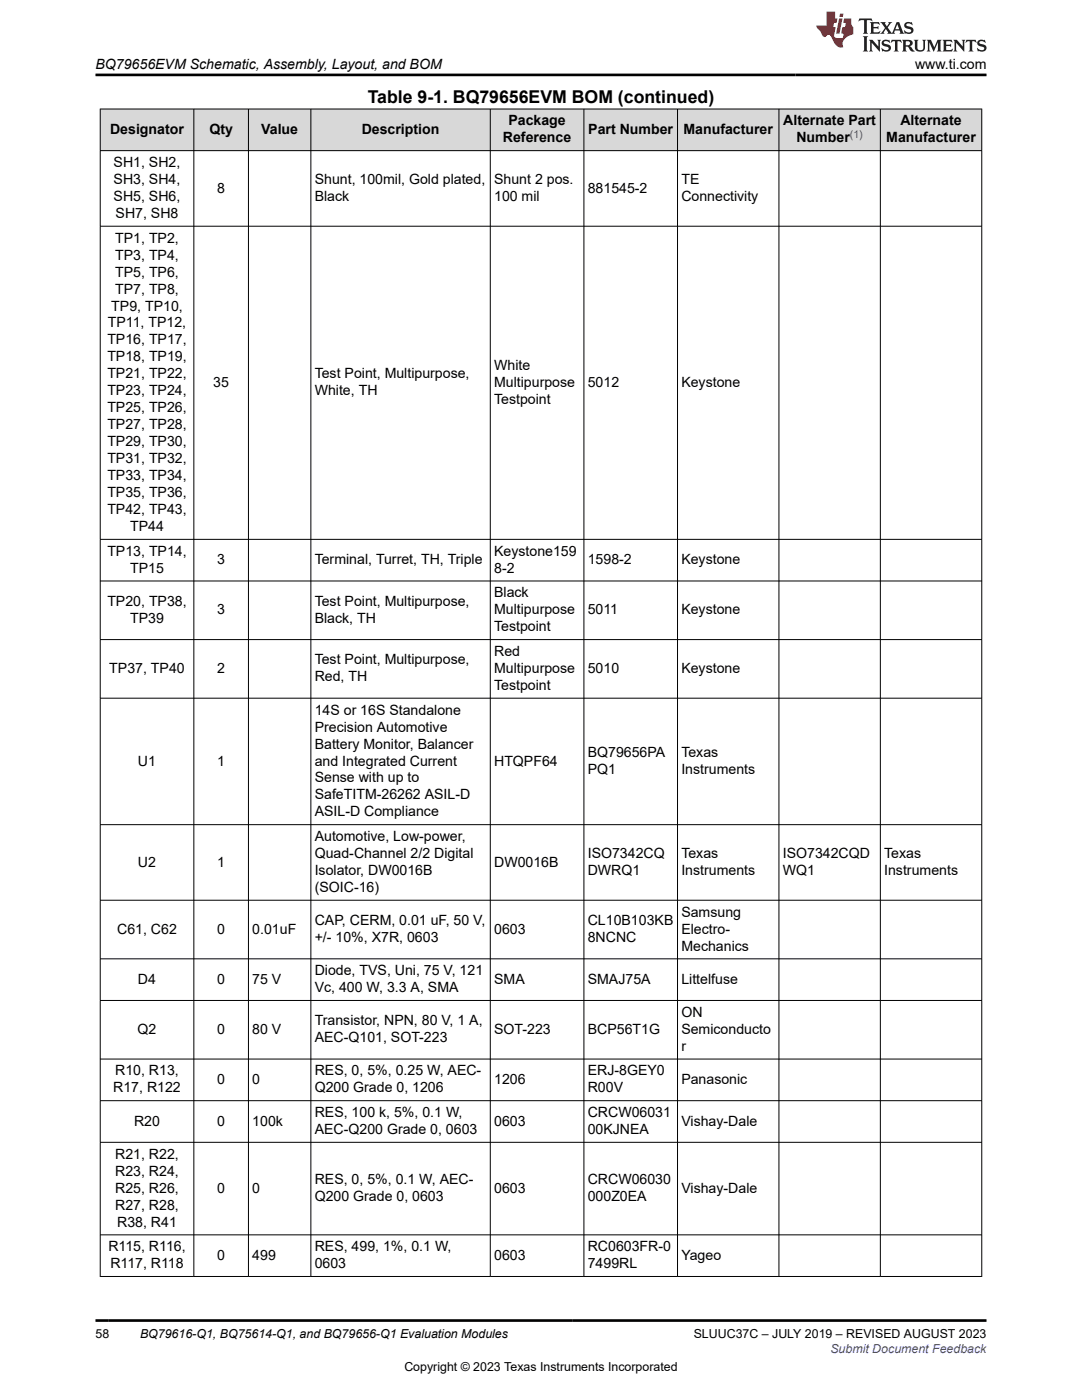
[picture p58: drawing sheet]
<svg xmlns="http://www.w3.org/2000/svg" width="216mm" height="279mm" viewBox="0 0 216 279" stroke-linecap="round" stroke-linejoin="round" font-family="sans-serif">
<defs><g id="words">
<text font-size="3.5" x="73.4" y="20.6">Table 9-1. BQ79656EVM BOM (continued)</text>
<g font-size="2.8">
<text x="19" y="13.8">BQ79656EVM Schematic, Assembly, Layout, and BOM</text>
<text x="182.6" y="13.8">www.ti.com</text>
<text x="22" y="26.7">Designator</text>
<text x="41.8" y="26.7">Qty</text>
<text x="52.1" y="26.7">Value</text>
<text x="72.2" y="26.7">Description</text>
<text x="100.3" y="28.4">Reference</text>
<text x="101.4" y="25">Package</text>
<text x="117.4" y="26.7">Part Number</text>
<text x="136.4" y="26.7">Manufacturer</text>
<text x="156.3" y="25">Alternate Part</text>
<text x="158.9" y="28.4">Number</text>
<text x="176.8" y="28.4">Manufacturer</text>
<text x="179.7" y="25">Alternate</text>
<text x="22.7" y="33.3">SH1, SH2,</text>
<text x="22.7" y="36.7">SH3, SH4,</text>
<text x="22.7" y="40.1">SH5, SH6,</text>
<text x="43.3" y="38.4">8</text>
<text x="62.8" y="36.7">Shunt, 100mil, Gold plated,</text>
<text x="62.8" y="40.1">Black</text>
<text x="98.6" y="36.7">Shunt 2 pos.</text>
<text x="98.6" y="40.1">100 mil</text>
<text x="117.3" y="38.4">881545-2</text>
<text x="136" y="36.7">TE</text>
<text x="136" y="40.1">Connectivity</text>
<text x="23.1" y="43.5">SH7, SH8</text>
<text x="23" y="48.4">TP1, TP2,</text>
<text x="23" y="51.8">TP3, TP4,</text>
<text x="23" y="55.2">TP5, TP6,</text>
<text x="23" y="58.6">TP7, TP8,</text>
<text x="21.5" y="65.4">TP11, TP12,</text>
<text x="22.2" y="62">TP9, TP10,</text>
<text x="21.4" y="68.7">TP16, TP17,</text>
<text x="21.4" y="72.1">TP18, TP19,</text>
<text x="21.4" y="75.5">TP21, TP22,</text>
<text x="42.6" y="77.2">35</text>
<text x="62.8" y="75.5">Test Point, Multipurpose,</text>
<text x="98.6" y="73.8">White</text>
<text x="98.6" y="77.2">Multipurpose</text>
<text x="117.3" y="77.2">5012</text>
<text x="136" y="77.2">Keystone</text>
<text x="21.4" y="78.9">TP23, TP24,</text>
<text x="21.4" y="82.3">TP25, TP26,</text>
<text x="62.8" y="78.9">White, TH</text>
<text x="98.6" y="80.6">Testpoint</text>
<text x="21.4" y="85.7">TP27, TP28,</text>
<text x="21.4" y="89.1">TP29, TP30,</text>
<text x="21.4" y="92.4">TP31, TP32,</text>
<text x="21.4" y="95.8">TP33, TP34,</text>
<text x="21.4" y="99.2">TP35, TP36,</text>
<text x="21.4" y="102.6">TP42, TP43,</text>
<text x="26" y="106">TP44</text>
<text x="21.4" y="110.9">TP13, TP14,</text>
<text x="43.3" y="112.6">3</text>
<text x="62.8" y="112.6">Terminal, Turret, TH, Triple</text>
<text x="98.6" y="110.9">Keystone159</text>
<text x="117.3" y="112.6">1598-2</text>
<text x="136" y="112.6">Keystone</text>
<text x="26" y="114.3">TP15</text>
<text x="98.6" y="114.3">8-2</text>
<text x="98.6" y="119.2">Black</text>
<text x="21.4" y="120.9">TP20, TP38,</text>
<text x="26" y="124.3">TP39</text>
<text x="43.3" y="122.6">3</text>
<text x="62.8" y="120.9">Test Point, Multipurpose,</text>
<text x="62.8" y="124.3">Black, TH</text>
<text x="98.6" y="122.6">Multipurpose</text>
<text x="98.6" y="126">Testpoint</text>
<text x="117.3" y="122.6">5011</text>
<text x="136" y="122.6">Keystone</text>
<text x="98.6" y="130.9">Red</text>
<text x="21.8" y="134.3">TP37, TP40</text>
<text x="43.3" y="134.3">2</text>
<text x="62.8" y="132.6">Test Point, Multipurpose,</text>
<text x="62.8" y="136">Red, TH</text>
<text x="98.6" y="134.3">Multipurpose</text>
<text x="98.6" y="137.7">Testpoint</text>
<text x="117.3" y="134.3">5010</text>
<text x="136" y="134.3">Keystone</text>
<text x="62.8" y="142.6">14S or 16S Standalone</text>
<text x="62.8" y="146">Precision Automotive</text>
<text x="62.8" y="149.4">Battery Monitor, Balancer</text>
<text x="27.5" y="152.8">U1</text>
<text x="43.3" y="152.8">1</text>
<text x="62.8" y="152.8">and Integrated Current</text>
<text x="98.6" y="152.8">HTQPF64</text>
<text x="117.3" y="151.1">BQ79656PA</text>
<text x="117.3" y="154.5">PQ1</text>
<text x="136" y="151.1">Texas</text>
<text x="136" y="154.5">Instruments</text>
<text x="62.8" y="156.2">Sense with up to</text>
<text x="62.8" y="159.5">SafeTITM-26262 ASIL-D</text>
<text x="62.8" y="162.9">ASIL-D Compliance</text>
<text x="62.8" y="167.9">Automotive, Low-power,</text>
<text x="27.5" y="172.9">U2</text>
<text x="43.3" y="172.9">1</text>
<text x="62.8" y="171.2">Quad-Channel 2/2 Digital</text>
<text x="98.6" y="172.9">DW0016B</text>
<text x="117.3" y="171.2">ISO7342CQ</text>
<text x="136" y="171.2">Texas</text>
<text x="156.2" y="171.2">ISO7342CQD</text>
<text x="176.4" y="171.2">Texas</text>
<text x="62.8" y="174.6">Isolator, DW0016B</text>
<text x="62.8" y="178">(SOIC-16)</text>
<text x="117.3" y="174.6">DWRQ1</text>
<text x="136" y="174.6">Instruments</text>
<text x="156.2" y="174.6">WQ1</text>
<text x="176.4" y="174.6">Instruments</text>
<text x="62.8" y="184.6">CAP, CERM, 0.01 uF, 50 V,</text>
<text x="117.3" y="184.6">CL10B103KB</text>
<text x="136" y="182.9">Samsung</text>
<text x="23.4" y="186.3">C61, C62</text>
<text x="43.3" y="186.3">0</text>
<text x="50.3" y="186.3">0.01uF</text>
<text x="62.8" y="188">+/- 10%, X7R, 0603</text>
<text x="98.6" y="186.3">0603</text>
<text x="117.3" y="188">8NCNC</text>
<text x="136" y="186.3">Electro-</text>
<text x="136" y="189.7">Mechanics</text>
<text x="27.5" y="196.3">D4</text>
<text x="43.3" y="196.3">0</text>
<text x="50.3" y="196.3">75 V</text>
<text x="62.8" y="194.6">Diode, TVS, Uni, 75 V, 121</text>
<text x="98.6" y="196.3">SMA</text>
<text x="117.3" y="196.3">SMAJ75A</text>
<text x="136" y="196.3">Littelfuse</text>
<text x="62.8" y="198">Vc, 400 W, 3.3 A, SMA</text>
<text x="136" y="202.9">ON</text>
<text x="27.5" y="206.3">Q2</text>
<text x="43.3" y="206.3">0</text>
<text x="50.3" y="206.3">80 V</text>
<text x="62.8" y="204.6">Transistor, NPN, 80 V, 1 A,</text>
<text x="62.8" y="208">AEC-Q101, SOT-223</text>
<text x="98.6" y="206.3">SOT-223</text>
<text x="117.3" y="206.3">BCP56T1G</text>
<text x="136" y="206.3">Semiconducto</text>
<text x="136" y="209.7">r</text>
<text x="23" y="214.6">R10, R13,</text>
<text x="62.8" y="214.6">RES, 0, 5%, 0.25 W, AEC-</text>
<text x="117.3" y="214.6">ERJ-8GEY0</text>
<text x="22.6" y="218">R17, R122</text>
<text x="43.3" y="216.3">0</text>
<text x="50.3" y="216.3">0</text>
<text x="62.8" y="218">Q200 Grade 0, 1206</text>
<text x="98.6" y="216.3">1206</text>
<text x="117.3" y="218">R00V</text>
<text x="136" y="216.3">Panasonic</text>
<text x="26.8" y="224.6">R20</text>
<text x="43.3" y="224.6">0</text>
<text x="50.3" y="224.6">100k</text>
<text x="62.8" y="222.9">RES, 100 k, 5%, 0.1 W,</text>
<text x="62.8" y="226.3">AEC-Q200 Grade 0, 0603</text>
<text x="98.6" y="224.6">0603</text>
<text x="117.3" y="222.9">CRCW06031</text>
<text x="117.3" y="226.3">00KJNEA</text>
<text x="136" y="224.6">Vishay-Dale</text>
<text x="23" y="231.2">R21, R22,</text>
<text x="23" y="234.6">R23, R24,</text>
<text x="23" y="238">R25, R26,</text>
<text x="43.3" y="238">0</text>
<text x="50.3" y="238">0</text>
<text x="62.8" y="236.3">RES, 0, 5%, 0.1 W, AEC-</text>
<text x="62.8" y="239.7">Q200 Grade 0, 0603</text>
<text x="98.6" y="238">0603</text>
<text x="117.3" y="236.3">CRCW06030</text>
<text x="117.3" y="239.7">000Z0EA</text>
<text x="136" y="238">Vishay-Dale</text>
<text x="23" y="241.4">R27, R28,</text>
<text x="23.4" y="244.8">R38, R41</text>
<text x="21.6" y="249.7">R115, R116,</text>
<text x="43.3" y="251.4">0</text>
<text x="50.3" y="251.4">499</text>
<text x="62.8" y="249.7">RES, 499, 1%, 0.1 W,</text>
<text x="98.6" y="251.4">0603</text>
<text x="117.3" y="249.7">RC0603FR-0</text>
<text x="136" y="251.4">Yageo</text>
<text x="22" y="253.1">R117, R118</text>
<text x="62.8" y="253.1">0603</text>
<text x="117.3" y="253.1">7499RL</text>
</g>
<g font-size="2.5">
<text x="19" y="267.1">58</text>
<text x="27.9" y="267.1">BQ79616-Q1, BQ75614-Q1, and BQ79656-Q1 Evaluation Modules</text>
<text x="138.4" y="267.1">SLUUC37C – JULY 2019 – REVISED AUGUST 2023</text>
<text x="80.7" y="273.5">Copyright © 2023 Texas Instruments Incorporated</text>
</g>
<text font-size="2.5" fill="#00f" x="165.7" y="270">Submit Document Feedback</text>
<text font-size="2.1" fill="#00f" x="169.6" y="27.5">(1)</text>
</g></defs>
<g fill="#d8d8d8">
<path d="M20 21.8h175.9v8.3h-175.9z" fill-rule="evenodd"/>
<path d="M20.1 21.8h18.5v8.2h-18.5z" fill-rule="evenodd"/>
<path d="M38.7 21.8h10.8v8.2h-10.8z" fill-rule="evenodd"/>
<path d="M49.6 21.8h12.4v8.2h-12.4z" fill-rule="evenodd"/>
<path d="M62.1 21.8h35.7v8.2h-35.7z" fill-rule="evenodd"/>
<path d="M97.9 21.8h18.5v8.2h-18.5z" fill-rule="evenodd"/>
<path d="M116.6 21.8h18.5v8.2h-18.5z" fill-rule="evenodd"/>
<path d="M135.3 21.8h20.1v8.2h-20.1z" fill-rule="evenodd"/>
<path d="M155.5 21.8h20.1v8.2h-20.1z" fill-rule="evenodd"/>
<path d="M175.7 21.8h20.1v8.2h-20.1z" fill-rule="evenodd"/>
</g>
<g fill="none" stroke="#000" stroke-width=".2">
<path d="M19.9 21.8h176.1M19.9 30.1h176.1M20 21.7v233.1M38.7 21.7v233.1M49.6 21.7v233.1M62 21.7v233.1M97.8 21.7v233.1M116.5 21.7v233.1M135.2 21.7v233.1M155.4 21.7v233.1M175.7 21.7v233.1M195.9 21.7v233.1"/>
<path d="M19.9 45.1h176.1M19.9 107.6h176.1M19.9 115.9h176.1M19.9 127.6h176.1M19.9 139.3h176.1M19.9 164.6h176.1M19.9 179.7h176.1M19.9 191.4h176.1M19.9 199.7h176.1M19.9 211.4h176.1M19.9 219.7h176.1M19.9 228h176.1"/>
<path d="M19.9 246.4h176.1M19.9 254.7h176.1"/>
</g>
<path d="M171.5 3.7l-.2 .6 .5-.3h.6v.2v2.2l-.2 .3h1l-.2-.3v-2.2v-.2h.5l.5 .3-.1-.6zM173.6 4.4l.2 .4v1.6l-.2 .3h1.9l.1-.6a1.08 1.08 0 0 1-1.3 .2v-.6h.6l.4 .1v-.6l-.4 .2h-.6v-.6l.2-.1a1 1 0 0 1 1 .3l-.1-.6zM175.7 4.4l.9 1.2-1 1.1h.9l-.2-.2 .5-.7 .4 .7-.2 .2h1.6l-.2-.2 .2-.4h.9l.1 .4-.1 .2h.9l-.2-.3-.8-2h-.5l-.9 2.2-.9-1.1 .9-1.1h-.8l.2 .2-.4 .7-.4-.7 .2-.2zM179 4.8l.4 1h-.7zM180.7 4.6a.65 .65 0 0 0-.2 .7 .65 .65 0 0 0 .6 .4l.6 .2 .1 .2a.79 .79 0 0 1-.7 .4 .79 .79 0 0 1-.7-.5l.1 .7 .2-.1a.93 .93 0 0 0 1.1 .1 .93 .93 0 0 0 .4-.9 1.46 1.46 0 0 0-1.2-.6l-.1-.4a1.09 1.09 0 0 1 1.2 .2l-.2-.6-.1 .1-.5-.1zM172.2 7.2l.2 .4v2.3l-.2 .4h1l-.2-.4v-2.3l.2-.4zM173.4 7.9l.2 .4v1.6l-.2 .4h.8l-.3-.4 .1-1.4 1.6 1.8v-2l.2-.4h-.7l.1 .3 .1 1.1-1.2-1.4zM176.2 8.1a.65 .65 0 0 0-.2 .7 .65 .65 0 0 0 .6 .4l.6 .2 .1 .3a.79 .79 0 0 1-.7 .3 .79 .79 0 0 1-.7-.5l.1 .8 .2-.1a.93 .93 0 0 0 1.1 0 .93 .93 0 0 0 .4-.9 1.46 1.46 0 0 0-1.2-.6l-.1-.4a1.09 1.09 0 0 1 1.2 .2l-.1-.6-.2 .1-.5-.1zM177.9 7.9l-.1 .7a.63 .63 0 0 1 .8-.4v1.7l-.3 .4h1l-.2-.4v-1.7a.66 .66 0 0 1 .8 .4l-.1-.7zM180 7.9l.2 .4v1.6l-.2 .4h1l-.2-.2-.1-.8 .5 .1 .1 .1a.79 .79 0 0 0 1.2 .7l-1-1a.61 .61 0 0 0 .6-.6 .61 .61 0 0 0-.5-.6zM180.8 8.3l.1-.1a.47 .47 0 0 1 .5 .1 .47 .47 0 0 1 .1 .5l-.1 .2h-.7zM182.3 7.9l.2 .3a2.27 2.27 0 0 0 .4 1.9 1.04 1.04 0 0 0 1.7-.6v-1.3l.2-.3h-.8l.2 .4v1.2a.6 .6 0 0 1-.6 .5 .6 .6 0 0 1-.6-.5v-1.2l.3-.4zM184.9 7.9l.2 .4v1.6l-.2 .4h.8l-.3-.4v-1.5l.9 1.9 .9-1.9v1.5l-.3 .4h1l-.2-.4v-1.6l.2-.4h-.8l-.7 1.6-.6-1.6zM188.1 7.9l.2 .4v1.6l-.2 .4h1.9l.1-.6a1.09 1.09 0 0 1-1.3 .1v-.6h.6l.4 .2v-.7l-.4 .2h-.6v-.5l.2-.2a1.01 1.01 0 0 1 1 .3l-.1-.6zM190.2 7.9l.3 .4v1.6l-.3 .4h.8l-.2-.4v-1.4l1.6 1.8v-2l.2-.4h-.7l.2 .3v1.1l-1.2-1.4zM192.8 7.9l-.1 .7a.63 .63 0 0 1 .8-.4v1.7l-.3 .4h1l-.2-.4v-1.7a.66 .66 0 0 1 .8 .4l-.1-.7zM195.2 8.1a.65 .65 0 0 0-.2 .7 .65 .65 0 0 0 .6 .4l.6 .2 .2 .3a.79 .79 0 0 1-.7 .3 .79 .79 0 0 1-.7-.5l.1 .8 .2-.1a.93 .93 0 0 0 1 0 .93 .93 0 0 0 .5-.9 1.46 1.46 0 0 0-1.3-.6v-.4a1.09 1.09 0 0 1 1.2 .2l-.2-.6-.2 .1-.5-.1z" fill="#231f20"/>
<path d="M164.9 2.3v2.8h-2l.1 .4 .8 .9a.95 .95 0 0 0 1 .9 .59 .59 0 0 1 .5-.3 .59 .59 0 0 1 .5 .3l.4 .8a1.59 1.59 0 0 0 2.1 1.3 1.61 1.61 0 0 1 1-2.2l1-.4-.1-1.4a1.59 1.59 0 0 1-.3-1.7h-1.5l-.2 .9h.6l-.2 .8h-.5l-.2 1v.3h.4l-.1 .9h-.7a.73 .73 0 0 1-1-.6l.3-1.6h-.5l.1-.8h.5l.2-.9h-.5v-1.4zM167.4 3.7l-.6 3h.7l.6-3zM167.6 2.7l-.1 .7h.7l.1-.7z" fill="#ed1c24"/>
<path d="M19 15h177.8M19 263.5h177.8" fill="none" stroke="#000" stroke-width=".53"/>
<use href="#words"/>
</svg>
